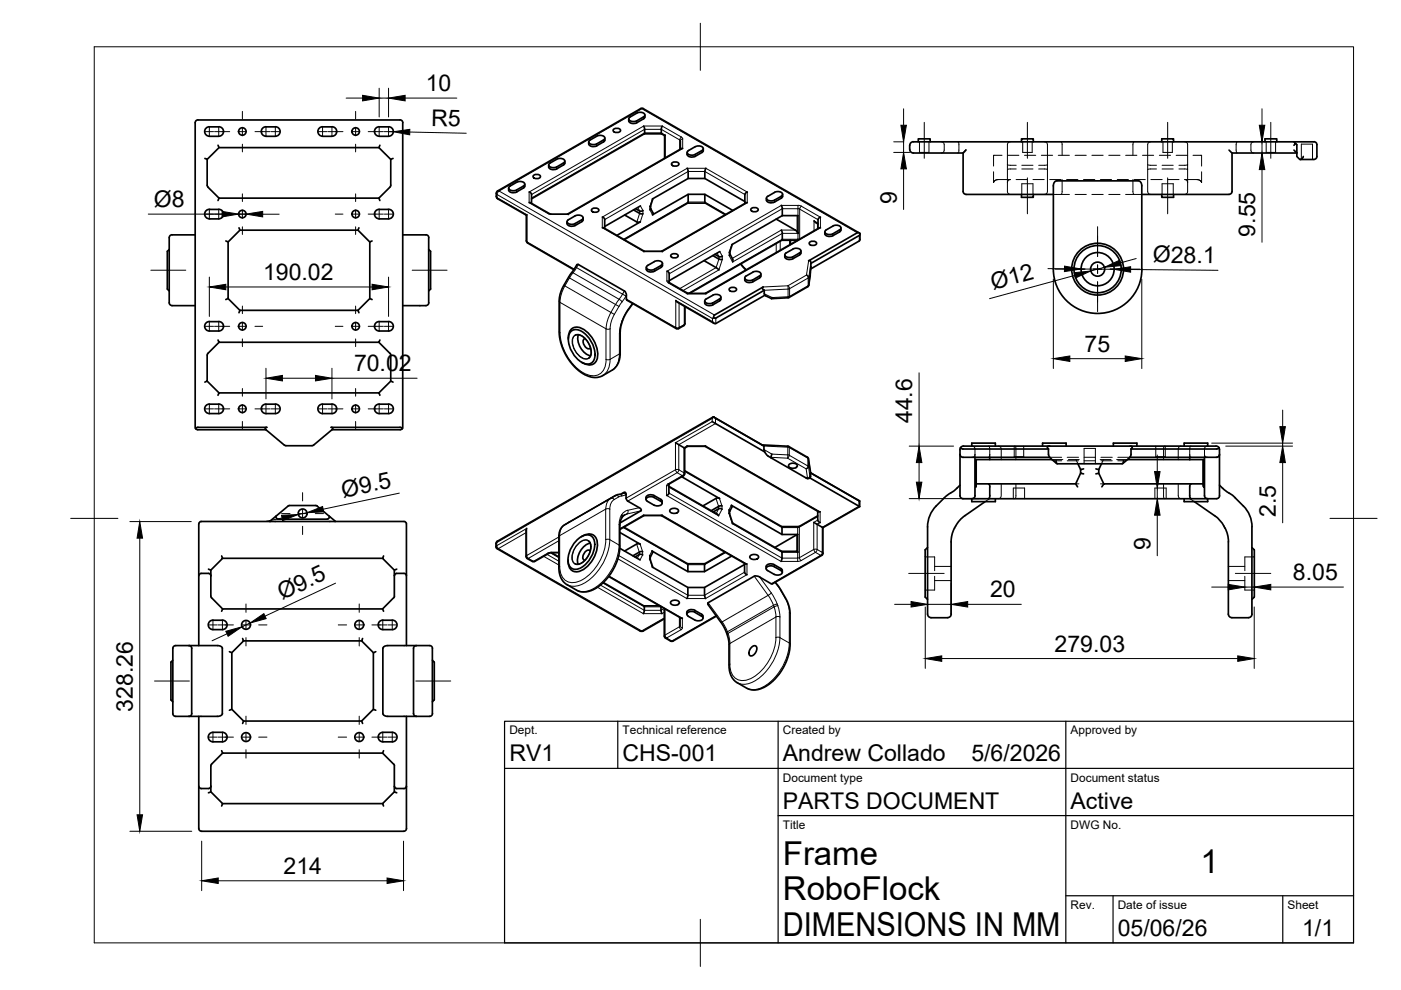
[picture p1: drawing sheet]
<svg xmlns="http://www.w3.org/2000/svg" width="297mm" height="210mm" viewBox="0 0 297 210" stroke-linecap="round" stroke-linejoin="round" font-family="sans-serif">
<defs><g id="words">
<g font-size="7">
<text x="166" y="183.4">Frame</text>
<text x="254.5" y="185.2">1</text>
<text x="166" y="190.9">RoboFlock</text>
<text x="166" y="198.4">DIMENSIONS IN MM</text>
</g>
<g font-size="4.9">
<text x="90.3" y="19.3">10</text>
<text x="91.4" y="26.6" transform="rotate(1 91.4 26.6)">R5</text>
<text x="32.6" y="43.9">Ø8</text>
<text x="190.1" y="43.2" transform="rotate(-90 190.1 43.2)">9</text>
<text x="266.1" y="50.2" transform="rotate(-90 266.1 50.2)">9.55</text>
<text x="55.8" y="59.4">190.02</text>
<text x="244.4" y="55.6" transform="rotate(1 244.4 55.6)">Ø28.1</text>
<text x="210.6" y="61.5" transform="rotate(-15 210.6 61.5)">Ø12</text>
<text x="230" y="74.6">75</text>
<text x="75.1" y="78.7">70.02</text>
<text x="193.4" y="89.7" transform="rotate(-90 193.4 89.7)">44.6</text>
<text x="72.8" y="105.5" transform="rotate(-12 72.8 105.5)">Ø9.5</text>
<text x="270.5" y="109.6" transform="rotate(-90 270.5 109.6)">2.5</text>
<text x="243.9" y="116.6" transform="rotate(-90 243.9 116.6)">9</text>
<text x="274.1" y="123">8.05</text>
<text x="59.8" y="127.2" transform="rotate(-25 59.8 127.2)">Ø9.5</text>
<text x="209.9" y="126.7">20</text>
<text x="223.6" y="138.2">279.03</text>
<text x="28.2" y="150.9" transform="rotate(-90 28.2 150.9)">328.26</text>
<text x="108" y="161.4">RV1</text>
<text x="132" y="161.4">CHS-001</text>
<text x="166" y="161.4">Andrew Collado</text>
<text x="206" y="161.4">5/6/2026</text>
<text x="166" y="171.4">PARTS DOCUMENT</text>
<text x="227" y="171.4">Active</text>
<text x="60.1" y="185.3">214</text>
<text x="237" y="198.4">05/06/26</text>
<text x="276.1" y="198.6">1/1</text>
</g>
<g font-size="2.5">
<text x="108" y="155.7">Dept.</text>
<text x="132" y="155.7">Technical reference</text>
<text x="166" y="155.7">Created by</text>
<text x="227" y="155.7">Approved by</text>
<text x="166" y="165.7">Document type</text>
<text x="227" y="165.7">Document status</text>
<text x="166" y="175.7">Title</text>
<text x="227" y="175.7">DWG No.</text>
<text x="227" y="192.7">Rev.</text>
<text x="237" y="192.7">Date of issue</text>
<text x="273" y="192.7">Sheet</text>
</g>
</g></defs>
<!-- layer: Visible -->
<g fill="none" stroke="#000" stroke-width=".36">
<path d="M42 25.4h42.8M42 25.4a.6 .6 0 0 0-.6 .6l.1 64.9M43.9 33.8v5.5l.2 .3M44.1 39.7l2.3 2.3M44.4 26.9h2a1.01 1.01 0 0 1 1 1 1.01 1.01 0 0 1-1 1h-2M44.4 26.9a1.01 1.01 0 0 0-1 1 1.01 1.01 0 0 0 1 1M46.2 30.8l.2 .5h33.9M46.4 31.3l-2.5 2.5-.5-.2M58.4 26.9h-2a1.01 1.01 0 0 0-1 1 1.01 1.01 0 0 0 1 1h2M58.4 26.9a1.01 1.01 0 0 1 1 1 1.01 1.01 0 0 1-1 1M67.7 27.2l.7-.3h2a1.01 1.01 0 0 1 1 1 1.01 1.01 0 0 1-1 1h-2a1.01 1.01 0 0 1-.9-.6 1.01 1.01 0 0 1 .2-1.1zM79.7 27.2l.7-.3h2a1.01 1.01 0 0 1 1 1 1.01 1.01 0 0 1-1 1h-2a1.01 1.01 0 0 1-.9-.6 1.01 1.01 0 0 1 .2-1.1z"/>
<path d="M80.5 30.8l-.2 .5 2.5 2.5M83.3 33.6l-.5 .2v5.7l-2.5 2.5h-33.9M84.8 25.4a.6 .6 0 0 1 .6 .6v64.7l-.2 .3-.3 .1M107.8 39.9a.96 .96 0 0 0 .5 .9 .96 .96 0 0 0 1 0l1.7-.9M108.1 39.4l-.3 .5a1.2 1.2 0 0 0 1.8 .4l1.4-.8M111 39.5l.3-.4a1.2 1.2 0 0 0-1.7-.5l-1.5 .9M111.3 39.1v.4M111.3 39.5l-.3 .4M113.1 37.3l.7-.3a.57 .57 0 0 1 .7 .6l-.7 .3a.57 .57 0 0 1-.7-.6zM116.3 35a.96 .96 0 0 0 .5 .9 .96 .96 0 0 0 1 0l1.6-.9M119.5 34.6l.3-.4a1.19 1.19 0 0 0-1.8-.4l-1.4 .8-.3 .4a1.2 1.2 0 0 0 1.7 .4l1.4-.8M119.7 34.2v.5l-.2 .3"/>
<path d="M126.5 30.5a1.2 1.2 0 0 1-1.7-.4l.1-.2a4.3 4.3 0 0 1 2.3-1.2 .73 .73 0 0 1 1 .8l-1.7 1M128.2 29.3v.4M128.2 29.7l-.1 .3-1.6 .9-.8 .2a.82 .82 0 0 1-.9-1M130 27.5l.8-.3a.57 .57 0 0 1 .7 .6l-.7 .3a.57 .57 0 0 1-.8-.6zM135 24a1.2 1.2 0 0 1 1.7 .4l-.3 .4a2.85 2.85 0 0 1-2.5 .9l-.5-.3v-.4l1.6-1M135.8 23l-30.3 17.5M136.4 23l45.8 26.4M136.4 23h-.6M136.5 26.7l.2 .7-.1 1M136.6 28.4h3.7M136.6 28.4l-23.9 13.8M136.7 24.4v.4"/>
<path d="M136.7 24.8l-.1 .3-1.6 .9-.8 .2a.82 .82 0 0 1-.9-1M140.3 28.4l.6 .4v4.7M140.4 26.7l-.2 .7 .1 1M141 28.7h-.1M142.4 34.6l.8-.3a.57 .57 0 0 1 .7 .7l-.7 .2a.57 .57 0 0 1-.8-.6zM144.3 29.9v1.7M144.7 31.5h-.3l-24.1 13.9M145.7 32.3v.4M145.7 32.7a1.2 1.2 0 0 0 1.7 .4M145.7 35.7l.2 .7v1.4l-7.6 4.4M145.9 37.8h3.5l8.5 4.9M148.8 32.3l-1.4 .9"/>
<path d="M148.8 31.9l.3-.4a1.2 1.2 0 0 0-1.7-.4l-1.4 .8-.3 .4a1.2 1.2 0 0 0 1.7 .4l1.4-.8M149.1 31.5v.6l-.3 .2M149.4 36.4v1.4M149.7 35.7l-.2 .7M194.7 30.1v-.7h2.5v.7M204.2 32.4v8.2a.62 .62 0 0 0 .6 .6M216.6 30.1v-.7h2.5v.7M224.1 38.3h17.2a1.32 1.32 0 0 1 .8 1.7v17.1M224.1 38.3a1.32 1.32 0 0 0-.8 1.7v17.1a9.4 9.4 0 0 0 9.4 9.4 9.4 9.4 0 0 0 9.4-9.4M246.3 30.1v-.7h2.5v.7M260.6 31.8l.6 .6h13.8v.8l.7 .6M261.2 32.4v8.2a.62 .62 0 0 1-.6 .6"/>
<path d="M268.2 30.1v-.7h2.5v.7M274.3 30.8h.1a.36 .36 0 0 0 .2-.3 .36 .36 0 0 0-.2-.4l-80.8-.1a.79 .79 0 0 0-.7 .8v.9a.75 .75 0 0 0 .7 .7h10.6l.6-.6M274.3 30.1l4.3-.1a.62 .62 0 0 1 .6 .7v2.5a.62 .62 0 0 1-.6 .6h-2.9M274.7 30.4l.3 .3v1.7l-.7-.6M276.3 33.2l-.1 .3-.5 .3M35.9 52.9l-.4 .4v8l.4 .4M35.9 50.4v13.8a.6 .6 0 0 0 .6 .6M36.5 49.8h4.9M36.5 49.8a.6 .6 0 0 0-.6 .6M44.4 46.4h2M44.4 44.4h2M44.4 44.4a1.01 1.01 0 0 0-1 1 1.01 1.01 0 0 0 1 1"/>
<path d="M46.4 44.4a1.01 1.01 0 0 1 1 1 1.01 1.01 0 0 1-1 1M46.4 42l-.2 .5M48.4 51.3v12l-.5 .2M50.7 48.3l.2 .5-2.5 2.5-.5-.2M50.9 48.8h25M76.1 48.3l-.2 .5 2.5 2.5M78.9 51.1l-.5 .2v12M80.3 42l.2 .5M80.4 46.4h2M80.4 44.4h2M80.4 44.4a1.01 1.01 0 0 0-1 1 1.01 1.01 0 0 0 1 1M82.4 44.4a1.01 1.01 0 0 1 1 1 1.01 1.01 0 0 1-1 1"/>
<path d="M85.4 49.8h4.9M90.3 49.8a.6 .6 0 0 1 .6 .6M90.9 52.9l.4 .4v8l-.4 .4M90.9 50.4v13.8a.6 .6 0 0 1-.6 .6M105.5 40.5l-.3 .5v.8l.3 .3 6.1 3.5M111.6 45.6v5.5l.2 .4M111.7 45.5l-.1 .1M111.8 51.5l9.9 5.7M112.2 43h.4M112.2 40.7l.5 .5v1.9M112.5 43l4.1 2.4 3.9 .1M120.2 47a.98 .98 0 0 0 .5 .9 .98 .98 0 0 0 1 0l.2-.1"/>
<path d="M120.5 46.6a2.8 2.8 0 0 1 2.5-1l.6 .4v.4l-1.7 1M120.5 46.6l-.3 .4a1.2 1.2 0 0 0 1.7 .4M122.6 56.1l9.8 5.6M122.6 56.1l-.3 .1-1.7 2.5-1.4 2.5-.5 1.2-.1 1.2v7.1l.5 2.6 1 2.3 1.5 1.9 1.5 1.4 1.7 .9 1 .2h.8l.8-.2 2.4-1.3 .9-.8 .4-.7 .3-1.3 .1-5.4 .3-1.6 .8-2.1 1.6-2.2M123.6 46.2l-.1 .7-1.6 .9M125.4 44.4l.8-.3a.57 .57 0 0 1 .7 .6l-.7 .3a.57 .57 0 0 1-.8-.6zM127.7 46l.5 .5v1.9M132.4 45.6l2.6 1.5M134.3 44.5l1.3 .7 .7 .1M134.8 44.3l.8 .4M135.8 47l-.8 .1M135.8 47l-5 2.9"/>
<path d="M135.8 43.7l-7.6 4.3M136.3 44.6l-.7 .1M136.6 53.3l-.1 .1M137 56.7a.96 .96 0 0 0 .5 .9 .96 .96 0 0 0 1 0l1.7-.9M137.9 44.2l.6 1-.2 .4 7.6-4.4h3.5l5.9 3.4M137.9 43.7v.5M137.9 43.7l-.1 .1M138 44.2l-.2 .3M138.4 42.1l-.5 1.6M138.7 55.5a1.2 1.2 0 0 1 1.8 .4l-.1 .2a4.2 4.2 0 0 1-2.4 1.2 .73 .73 0 0 1-.9-.8l1.6-1M140.3 53.3l.1 .1M140.4 55.9v.4"/>
<path d="M140.5 56.3l-.3 .4M141.4 57.5l.5 .5v1.9M141.9 59.9l4 2.3M142.3 54.1l.7-.3a.57 .57 0 0 1 .7 .6l-.7 .3a.57 .57 0 0 1-.7-.6zM145.8 43.1h3.7M145.8 43l-13.4 7.8M145.9 41.2l-.1 1.8M149.3 55.3l2.5 1.4M149.4 41.2v1.6M149.5 42.8v.2l4.3 2.5M151.1 54.2l1.3 .7M151.6 53.9l.8 .5"/>
<path d="M151.8 56.7l.6 .5M152.4 54.9l.7 .1M152.6 53.3l-10.7 6.2M153.2 54.3l-.8 .1M154.7 53.8l.6 1.1v.6M154.7 53.4l.1 .5-.2 .3M154.8 53.4l-.2 .1M155.3 51.8l-.6 1.6M157 56l1.1 1.2M157.9 58.9v.4M157.9 41.2v1.9M158.4 40.7l-.5 .5"/>
<path d="M158.4 43h-.3l-17.8 10.3h-3.7l-8.5-5h-.4M159.2 44.3l.8-.3a.57 .57 0 0 1 .7 .6l-.7 .3a.57 .57 0 0 1-.8-.6zM159.6 57.7a1.2 1.2 0 0 1 1.7 .4l-.3 .4-1.4 .8M159.6 57.7l-1.4 .8-.3 .4a1.2 1.2 0 0 0 1.7 .4M161.3 58.1v.4M161.3 58.5l-.3 .4-1.4 .8-.8 .2a.85 .85 0 0 1-.9-.6M162.5 42v.4M164.2 40.8a1.2 1.2 0 0 1 1.7 .4v.2a4.2 4.2 0 0 1-2.4 1.2 .73 .73 0 0 1-.9-.8l1.6-1M165.7 48.8l.2 .7-.1 1.4M165.7 43.5l.2 .7v1.5M165.8 50.9l-19.6 11.3M165.8 50.9h3.3"/>
<path d="M165.9 45.7h3.3v3.8l-.6-.7-4-2.3M165.9 45.7l-10.8 6.2M165.9 41.2v.6l-.3 .2-1.4 .8-.8 .2a.85 .85 0 0 1-.9-.6M166.4 54a.96 .96 0 0 0 .4 1 .96 .96 0 0 0 1.1 0l1.6-.9M167.6 50.9v.9M168.1 52.8a1.2 1.2 0 0 1 1.7 .4l-.1 .2a3.8 3.8 0 0 1-2.3 1.2 .73 .73 0 0 1-.9-.8l.2-.2M168.1 52.8l-1.4 .8M169.8 53.2v.4M169.8 53.6l-.3 .4M171.4 55.3h.4l.1 .5M171.4 55.3l10.4-6a.38 .38 0 0 1 .4 .1 .38 .38 0 0 1 .1 .4l-10.4 6.1-.1 2.6M171.6 51.4l.7-.3a.57 .57 0 0 1 .8 .7l-.8 .2a.57 .57 0 0 1-.7-.6z"/>
<path d="M171.8 58.5l-.3 1.9-.3 .4-4 2.3-3.6 .2M171.8 58.4v.1M171.9 56.6h.1M172.6 46.8l.8 .7M173.4 46.6v1.8M174 46l-.5 .6M174 48.3h-.4l-24.1 13.9M174.9 49.2a.96 .96 0 0 0 .4 .9 .96 .96 0 0 0 1.1 0l1.6-.9M175 48.9a4.2 4.2 0 0 1 2.3-1.2 .73 .73 0 0 1 .9 .8 4.2 4.2 0 0 1-2.3 1.2 .73 .73 0 0 1-.9-.8zM178.3 48.3v.4M178.3 48.7l-.3 .4M182.3 49.6v1.2l-.1 .3-10.3 5.9"/>
<path d="M204.8 41.2h18.5M216.6 41.2v.6h2.5v-.6M242.1 41.2h18.5M246.3 41.2v.6h2.5v-.6M36.5 64.8h4.9M44.1 74.9l-.2 .4v5.5l-.5 .2M44.4 68.2h2M44.4 68.2a1.01 1.01 0 0 0-1 1 1.01 1.01 0 0 0 1 1M46.2 72.1l.2 .5h33.9l.2-.5M46.4 68.2a1.01 1.01 0 0 1 1 1 1.01 1.01 0 0 1-1 1h-2M46.4 72.6l-2.3 2.3M48.4 63.3l2.5 2.5"/>
<path d="M50.9 65.8l-.2 .5M50.9 65.8h25M75.9 65.8l.2 .5M78.9 63.5l-.5-.2-2.5 2.5M80.3 72.6l2.4 2.3M80.4 68.2h2M80.4 68.2a1.01 1.01 0 0 0-1 1 1.01 1.01 0 0 0 1 1h2a1.01 1.01 0 0 0 1-1 1.01 1.01 0 0 0-1-1M82.7 74.9l.1 .4v5.5M85.4 64.8h4.9M120.5 71.6v.3M120.5 71.6a1.88 1.88 0 0 1 .8-2 1.88 1.88 0 0 1 2.2 .1 6.2 6.2 0 0 1 3 6.7 1.86 1.86 0 0 1-2.9 .6l-.3-.2M121.1 70.2a2.54 2.54 0 0 1 3.3 1 5.3 5.3 0 0 1 1.5 5.2 1.67 1.67 0 0 1-2.6 .4 6 6 0 0 1-2.7-5.6z"/>
<path d="M122 71.1l.6-.1 .7 .2 .9 .7 .5 .7 .5 1.1 .1 .9-.1 .9-.4 .5M122.6 71a3.9 3.9 0 0 0 2.6 4.4M124.1 71.8a.87 .87 0 0 0-.2 1.4l.2 .3a.75 .75 0 0 0 1.1 .3M132.4 61.7l.3 .4 .1 .5M132.8 62.6v.8M132.8 63.4l.1 .2M132.9 63.6l10.5 6.1h.5M143.3 63.7l.3 .4 7.8 4.5M145.2 65v3.6M145.2 68.6l-.2 .4-1.1 .7M145.8 62.2h3.8M145.8 62.2l-.1 .1"/>
<path d="M149.6 62.2l.1 .1M151.1 64.2a1.2 1.2 0 0 1-1.7-.4l.1-.2a4.8 4.8 0 0 1 2.3-1.2 .73 .73 0 0 1 1 .8l-1.7 1M151.3 67.3l-.2 .2M151.3 67.3l.5 .1M152.8 63v.4M152.8 63.4l-.2 .4-1.5 .8-.8 .2a.82 .82 0 0 1-.9-1M154.6 61.2l.8-.3a.57 .57 0 0 1 .7 .6l-.7 .3a.57 .57 0 0 1-.8-.6zM162 61.5l.1 1 .2 .2M162 61.5l-10.2 6M162 61.5l-.3-.3 .1-.4-10.3 6-.2 .5M162.2 62.6l-10.4 6-.5-.1-.2-.3M162.3 62.7l1.3 .6 .1-.2"/>
<path d="M41.5 90.9l.4 .2h14.5M43.9 80.8l2.5 2.5M44.4 85.7h2M44.4 85.7a1.01 1.01 0 0 0-1 1 1.01 1.01 0 0 0 1 1M46.2 83.8l.2-.5h33.9l.2 .5M46.4 85.7a1.01 1.01 0 0 1 1 1 1.01 1.01 0 0 1-1 1h-2M56.4 91.1l3.9 3.3M56.4 85.7h2M56.4 85.7a1.01 1.01 0 0 0-1 1 1.01 1.01 0 0 0 1 1h2M56.6 90.6h-14.6l-.5 .3M56.6 90.6l-.4 .2 .2 .3M58.4 85.7a1.01 1.01 0 0 1 1 1 1.01 1.01 0 0 1-1 1"/>
<path d="M60.3 94.4l.3 .1M60.6 94.5h5.6M66.5 94.4l-.3 .1M68.4 85.7h2M68.4 85.7a1.01 1.01 0 0 0-1 1 1.01 1.01 0 0 0 1 1h2a1.01 1.01 0 0 0 1-1 1.01 1.01 0 0 0-1-1M70.2 90.6l.4 .2-.2 .3M70.2 90.6h14.6l.5 .3M70.4 91.1h14.5M70.4 91.1l-3.9 3.3M80.4 85.7h2M80.4 85.7a1.01 1.01 0 0 0-1 1 1.01 1.01 0 0 0 1 1h2a1.01 1.01 0 0 0 1-1 1.01 1.01 0 0 0-1-1M83.3 81l-.5-.2-2.5 2.5"/>
<path d="M143.2 93.9l.7 .4M143.9 94.3l1.3 .7M145.2 95l-.1 5.6-3.3 2.1M145.2 99.8l20.5 11.8M145.7 94.5l3.8 .1M145.8 94.6l-.6 .4M149.6 94.5l-.1 .1 24 13.9h.4M151 89.4l11.1 6.4M151.2 88.4l-45.7 26.4M151.3 88.4l10.7 6.2M151.7 88.7l-.4-.3-.3 .3M162 94.6a2.35 2.35 0 0 0 1.6 2.5"/>
<path d="M162 94.6l-.4-.3 5.5 .3 4.1 2.3M163.6 97.1l7.4 4.3a.48 .48 0 0 0 .5 0 .48 .48 0 0 0 .2-.5M163.6 96.3l-.1 .7 .1 .1M167.2 98.5a1.18 1.18 0 0 1 1.9 .2 1.09 1.09 0 0 1-1.9 0zM171.2 96.9l.2 .4M171.4 97.3l.5 3M203.5 96.3a.62 .62 0 0 0 .7 .7h18.3M203.6 94.9l-.1 10.2a.62 .62 0 0 0 .7 .6h53.7a.66 .66 0 0 0 .7-.6l-.2-10.2M203.7 94.9l.5 .3h18.1M206 94.6v-.6h5v.6M206.7 97v8.1a.62 .62 0 0 1-.6 .6M209.8 97v.4h-2.9v5.8l.1-5.8"/>
<path d="M209.8 97.4h13.2M221 94.6v-.6h5v.6M222.3 95.2v1.3l.3 .5M222.5 94.6h-18.2l-.6 .3M222.5 94.6h35.3l.7 .3M222.5 94.6l-.4 .1 .2 .5M222.6 97l1.4 1.3M223.9 97.7l.1 .5 .2 .1M228.5 98.3l.6 1.3M229.7 99.4l-.6 .2v.7l.6 .2M232.3 99.4l.7 .2M233 99.6v.7"/>
<path d="M233.5 98.3l-.5 1.3M236.1 94.6v-.6h4.9v.6M238.2 97.7v.3l-.3 .3h-13.7M239.1 97.4h16.1v5.8l-.1-5.8M239.6 97l-1.5 1.3M239.6 94.6l.5 .1-.3 .5M239.8 95.2v1.1l-.2 .7M251.1 94.6v-.6h5v.6M252.2 97v.4M255.4 97v8.1a.62 .62 0 0 0 .6 .6M258.5 94.9l-.6 .3h-18.1M258.6 96.3a.62 .62 0 0 1-.7 .7h-18.4"/>
<path d="M42.1 111.1v25.8M42.2 111.1v-.3l.5-.2h14.7h28.3h.2l.3 .5M47 117.9l.2 .5-2.5 2.5-.5-.2M47.2 118.4h33.9M57.1 110.6l4.3-3.4h5.7l4.1 3.4M58.5 109.5l.2 .4 .3 .2M58.9 110.1h10.5M69.9 109.5l-.3 .4-.2 .2M81.3 117.9l-.2 .5 2.5 2.5 .5-.2M86.2 111.1v25.8M105.2 115.3v.7l.2 .3 30.3 17.5h.6l4.5-2.6M105.5 114.7l-.3 .6"/>
<path d="M111.7 112l-.2 .5v5.5l.3 .4M111.8 118.4l1.1 .6M116.9 117.2l1.6 .9M118.5 117.2h-1.9l-3.2 1.8h-.5M122.2 114.7a2.54 2.54 0 0 1 3.3-1 3.5 3.5 0 0 1 .1 3.8 5.1 5.1 0 0 1-3.6 3.2 1.67 1.67 0 0 1-1.6-2 6.3 6.3 0 0 1 1.8-4zM123.3 113.8a2.05 2.05 0 0 1 3.1 .4 6 6 0 0 1-4 7 1.86 1.86 0 0 1-2-2.2v-.3M124.7 114.7l.4 .4 .2 .9-.2 1-.5 1-.5 .7-.8 .7-.7 .2-.7-.1M125.1 115.2a3.9 3.9 0 0 0-2.5 4.4M125.1 116.8a.87 .87 0 0 0-1.3 .6l-.1 .3a.75 .75 0 0 0 .3 1.1M131.4 112.9l4.3 2.5M131.4 116.3l4.3 2.4M131.9 104.7l.4-.3 .4 .1v1.1"/>
<path d="M131.9 104.6l-1.3 .4-11.1 6.4-.5 .5-.3 .6-.2 1v7.2l.4 1.8 1 1.3 2.7 1.5 .8 .2h.9l1-.3 1.2-.6 1.1-.8 1.2-1.2 1.5-2.5 .8-2 .3-1.8 .1-5.5 .2-.7 .7-.9M132.3 111.8l13.5 7.7M132.8 105.6l.3 .6M133.1 106.2l2.4 1.4 .5 .6-4.5 2.7M135.6 117.1l-1.4 .7M135.7 115.4l-.7-.1-2.6 1.5M136.2 117h-.6M136.3 117.7l-.8-.1-.9 .5M136.4 109.2l.2 .1M137 105.9a.96 .96 0 0 1 .4-.9 .96 .96 0 0 1 1 0l1.7 .9M137.7 118.5l.2 .1M137.7 117.8l.2 .3"/>
<path d="M137.9 118.1l.5-1-.2-.3 7.6 4.4v-1.7M137.9 118.6l.5 1.7M137.9 118.1v.5M138.7 107.1a1.2 1.2 0 0 0 1.7-.4l-.1-.2a4.8 4.8 0 0 0-2.3-1.2 .73 .73 0 0 0-1 .8l1.7 1M140.1 105.9l.3 .4M140.2 109.3l17.8 10.2 .4 .1M140.3 109.3h-3.8l-5.1 3M140.4 106.3v.4M140.4 109.2l-.1 .1M141.8 103.1l10.3 5.9 .3 .3M141.8 102.7v1.8l-.5 .5M142.1 108.1a1.18 1.18 0 0 1 1.8 .2 1.09 1.09 0 0 1-1.9 0z"/>
<path d="M144.5 101.1l8.1 4.6h-.8M145.8 119.5h3.6v1.7M151.8 105.7l-2.8 1.6M152.4 107.9l-1.2 .6M152.4 107.4l-1.6 .9M152.4 107.9l.7 .1M153.1 107.3l-.7 .1M153.7 117.1l-4.3 2.4M154.6 108.8l.1 .1M154.6 108.1l.1 .3M154.7 108.4v.5l.6 2 10.4 6h3.1l.3 .2v-3.8M154.7 108.5l.5-1-.1-.4 10.7 6.2"/>
<path d="M155.1 117.9l-5.7 3.3h-3.6M155.4 110.9l-.1 .1M157.9 119.7l-8.5 4.9h-3.6l-7.5-4.4M157.9 119.5v1.8l.5 .6M159 117.9a1.18 1.18 0 0 1 1.8 .2 1.09 1.09 0 0 1-1.8 0zM165.7 116.9l.1 1.4M165.7 111.6l.1 1.7M165.8 113.3h3.3M165.8 118.3l-.2 .7M169.1 113.3l-4.8 2.8M171 101.4a.55 .55 0 0 0 .9-.4v-.7l10.4 5.9-.6-.3M171.7 101.3l10.6 6.1"/>
<path d="M171.9 100.3h.1M172.5 110.8l2 1.1M173.4 108.4v1.9l.5 .5M173.4 109.4l-3.9 2.2h-3.8M174.2 117.8l-10.4 6M174.5 111.9v5.4l-.3 .4M182.3 106.2v1.2M182.3 107.4l-7.8 4.5M196.7 116.1l-.5 .5v10l.5 .5M196.7 111.7v18.5M202.4 112l-.6 1.4-.1 1.5v15.3M203.5 102.9l-1.3 1.2-2 1.5a8.5 8.5 0 0 0-3.4 4.7l-.1 1.4"/>
<path d="M206 105.7v.7h5v-.7M207 102.6h21.1M208.9 106.4l-4.7 3.2-1.1 1.1-.7 1.3M209.6 102.6l.3 .6-.1 2.2-.2 .3M229.1 100.3l-1 2.3 .4 .6M232.3 100.5l.7-.2 1 2.3M251.1 105.7v.7h5v-.7M252.5 102.6h-18.5l-.4 .6M252.5 102.6h2.6M252.5 102.6l-.3 .6v1.9l.3 .6M253.2 106.4l4.7 3.2 1.1 1.1 .7 1.3M258.6 102.9l1.3 1.2 2 1.4a10 10 0 0 1 3.2 4.1l.4 2.1"/>
<path d="M259.7 112l.6 1.4 .2 1.5M260.4 114.9v15.3M265.4 116.1l.5 .5v10l-.5 .5M265.4 111.7v18.5M36.6 140l-.4 .4v8l.4 .4M37.2 136.9h2.8M37.2 136.9a1.02 1.02 0 0 0-.6 1.3v12a1.55 1.55 0 0 0 .4 1.6l.2 .1M40 136.9h6.1a.92 .92 0 0 1 1.1 .6M40.1 136.9a.97 .97 0 0 1 .5 1.3v12a1.61 1.61 0 0 1-.3 1.6l-.2 .1M42.2 122.1v-.3l.5-.2h1.5h.3l.2 .5M44.7 126.4l.1 .3 2.4 2.4M44.7 120.9v5.5"/>
<path d="M47 129.6l.2-.5h33.9l.2 .5M47.1 131.5h-1.9a1.01 1.01 0 0 0-1 1 1.01 1.01 0 0 0 1 1h1.9M47.1 137.5v13.8M47.1 131.5a1.01 1.01 0 0 1 1.1 1 1.01 1.01 0 0 1-1.1 1M49.1 138.4v12l-.5 .2M51.4 135.4l.2 .5-2.5 2.5-.5-.2M51.6 135.9h25.1M76.9 135.4l-.2 .5 2.5 2.5M79.7 138.2l-.5 .2v12M81.2 131.5h2a1.01 1.01 0 0 1 1 1 1.01 1.01 0 0 1-1 1h-2M81.2 131.5a1.01 1.01 0 0 0-1 1 1.01 1.01 0 0 0 1 1M83.6 120.9v5.5"/>
<path d="M83.6 126.4l-.1 .3-2.4 2.4M83.6 122.1l.1-.3 .4-.2h1.6h.2l.3 .5M88.3 136.9h-6.1a.92 .92 0 0 0-1 .6v13.8a.93 .93 0 0 0 1 .6h6.1M88.3 136.9h2.8M88.3 136.9a1.01 1.01 0 0 0-.6 1.3v12a1.55 1.55 0 0 0 .3 1.6l.3 .1M91.1 136.9a.97 .97 0 0 1 .6 1.3v12a1.61 1.61 0 0 1-.4 1.6l-.2 .1M91.7 140l.4 .4v8l-.4 .4M127.9 123.5l8.6 5M129.1 122.2l15.2 8.8 .4 .1M139.8 128.5h-3.2v.9l-.2 .7M140.1 128.6l.1 1 .1 .5M140.8 129.4l.1 5.6 1.3 .9"/>
<path d="M140.9 129.1l-.1 .3M142.2 127.6a1.18 1.18 0 0 1 1.8 .2 1.09 1.09 0 0 1-1.8 0zM144.2 131v1.7M145.8 124.6v1.6l-.2 .7M147.3 129.4l1.4 .8M147.3 129.8l1.4 .9M147.3 129.4l-.8-.2a.84 .84 0 0 0-.9 1M147.3 129.8a1.2 1.2 0 0 0-1.7 .4l.3 .4 1.4 .9M148.8 130.2l.2 .3v.6M148.8 130.6l.3 .4a1.2 1.2 0 0 1-1.8 .5M149.4 124.6v1.6l.2 .7M151.9 130.6l-9.2 5.3h-.5"/>
<path d="M159.4 137.2a.61 .61 0 0 1 1 0 1.47 1.47 0 0 1-1.4 1.8 1.35 1.35 0 0 1 .4-1.8zM162.4 120.6v-.5a1.17 1.17 0 0 1 1.7-.4l1.6 1 .2 .7M163.8 123.8h-.3l-2.7-1.6h-.9l-9.8 5.6M164.1 121.8a1.2 1.2 0 0 0 1.8-.4l-.1-.3a4.3 4.3 0 0 0-2.4-1.1 .73 .73 0 0 0-.9 .8l1.6 1M164.4 123.4l2.2 3.4 .7 1.9 .2 1.2-.1 7.7-.6 2.6-1.4 2.4-2 2.2-2.1 1.2-1.2 .3-1.5-.2-2.3-1.4-1.1-1-.6-1.9v-5.6l-.4-1.7-1-2-3.1-4.3 .1-.4M196.7 130.2a.75 .75 0 0 0 .7 .8h3.5M201.7 130.2a.75 .75 0 0 1-.8 .8M260.4 130.2a.75 .75 0 0 0 .8 .8M265.5 130.2a.75 .75 0 0 1-.8 .8h-3.5M37.2 151.9h2.8M42.1 151.9v23.7a.6 .6 0 0 0 .6 .6h42.9a.6 .6 0 0 0 .6-.6v-23.7M47 159.2l.2 .5"/>
<path d="M47.1 155.3h-1.9a1.01 1.01 0 0 0-1 1 1.01 1.01 0 0 0 1 1h1.9M47.1 155.3a1.01 1.01 0 0 1 1.1 1 1.01 1.01 0 0 1-1.1 1M47.2 151.3a.93 .93 0 0 1-1.1 .6h-6.1M47.2 159.7h33.9l2.4 2.3 .1 .4M47.2 159.7l-2.4 2.3-.1 .4M49.1 150.4l2.5 2.5M51.6 152.9l-.2 .5M51.6 152.9h25.1M76.7 152.9l.2 .5M79.7 150.6l-.5-.2-2.5 2.5M81.2 155.3h2a1.01 1.01 0 0 1 1 1 1.01 1.01 0 0 1-1 1h-2M81.2 155.3a1.01 1.01 0 0 0-1 1 1.01 1.01 0 0 0 1 1"/>
<path d="M81.3 159.2l-.2 .5M88.3 151.9h2.8M42.2 166.7v.2l.5 .3h1.5l.3-.1 .2-.4M44.7 166.7v1.2l-.5 .2M44.7 167.9l2.5 2.5-.2 .5M44.7 162.4v4.3M47.2 170.4h33.9M83.6 162.4v5.5M83.6 166.7l.1 .2 .4 .3h1.6l.2-.1 .3-.4M84.1 168.1l-.5-.2-2.5 2.5 .2 .5"/>
<circle cx="51.4" cy="27.9" r=".79"/>
<circle cx="75.4" cy="27.9" r=".79"/>
<circle cx="51.4" cy="45.4" r=".79"/>
<circle cx="75.4" cy="45.4" r=".79"/>
<circle cx="232.7" cy="57.1" r="5"/>
<circle cx="232.7" cy="57.1" r="5.5"/>
<circle cx="232.7" cy="57.1" r="1.49"/>
<circle cx="232.7" cy="57.1" r="3.5"/>
<circle cx="51.4" cy="69.2" r=".79"/>
<circle cx="75.4" cy="69.2" r=".79"/>
<circle cx="51.4" cy="86.7" r=".79"/>
<circle cx="75.4" cy="86.7" r=".79"/>
<circle cx="64.2" cy="108.9" r=".94"/>
<circle cx="52.2" cy="132.5" r=".94"/>
<circle cx="76.2" cy="132.5" r=".94"/>
<circle cx="52.2" cy="156.3" r=".94"/>
<circle cx="76.2" cy="156.3" r=".94"/>
</g>
<!-- layer: Hidden -->
<g fill="none" stroke="#000" stroke-width=".21">
<path d="M194.9 30.1v2.2h2.1v-2.2M199.6 30.1l.4 .2 .2 .4v1.3l-.3 .4h-.3M203.1 30.1l.2 .4v1.5l-.2 .4M204.8 31.7l-.6 .7M210.7 36.4v2.3M211.6 38.1l-.7 .2-.2 .4M211.6 38.1l-.6 .1-.3 .5M211.6 38.1h2.6M212.4 32.9h-1.7v2.3M213.6 34.9l.5 .1h1.4M213.6 32.9h2.4M214.2 30.1l-.4 .1-.2 .4v10a.65 .65 0 0 0 .6 .6"/>
<path d="M214.2 38.1l-.4 .1-.2 .5M215.4 38.1h2.4M215.5 35.8l-1.9 .2M216.6 35.8h2.4M216.6 35h2.4M216.8 30.1v2.2h2v-2.2M217.2 32.9h2.4M219 38.1h2.4M220.2 35l1.9-.1v1.1l-1.9-.2M220.8 32.9h2.4M221.4 30.1l.5 .2 .2 .4v4.2M222.1 36v4.6l-.2 .4-.5 .2"/>
<path d="M222.6 38.1h2.4M224.4 32.9h2.3M224.9 30.1l.3 .4v2.4M225.2 38.1v2.7l-.3 .4M226.1 38.1h2.4M227.9 32.9h2.4M229.7 38.1h2.4M231.5 32.9h2.4M233.3 38.1h2.4M235.1 32.9h2.4M236.9 38.1h2.3M238.7 32.9h2.3"/>
<path d="M240.2 38.1v2.6l.3 .5M240.4 38.1h2.4M240.5 30.1l-.3 .5v2.3M242.2 32.9h2.4M243.3 34.9l.5 .1h1.4M243.9 30.1l-.4 .1-.2 .4v10.1l.2 .4 .4 .1M244 38.1h2.4M245.2 35.8l-1.9 .2M245.8 32.9h2.4M246.4 35.8h2.4M246.4 35h2.4M246.6 30.1v2.2h2v-2.2"/>
<path d="M247.6 38.1h2.4M249.4 32.9h2.4M250 35h1.3l.5-.1v1.1l-1.8-.2M251.2 30.1l.5 .2 .1 .3v4.3M251.8 36v4.6a.61 .61 0 0 1-.6 .6M252.9 32.9h1.9v2.3M253.8 38.1l.7 .2 .3 .4M253.8 38.1l.6 .1 .4 .5M253.8 38.1h-2.6a.61 .61 0 0 1 .6 .6M254.8 36.4v2.3M262.3 30.1l-.2 .5v1.3l.2 .5M265.8 30.1l-.4 .1-.2 .4v1.4l.3 .4h.3"/>
<path d="M268.5 30.1v2.2h1.9v-2.2M275.9 33.8v-3.2h2.4v3.2M216.6 41.2v-2.2h2.4v2.2M223.3 41.2h3.4M227.9 41.2h2.4M231.5 41.2h2.4M235.1 41.2h2.4M238.7 41.2h3.4M246.4 41.2v-2.2h2.4v2.2M206.1 94.6l.3 .1 .3 .3v2M206.7 96.3l-.1 .4-.5 .3M209.6 94.6l.2 .5v1.9"/>
<path d="M209.8 96.3v.5l-.2 .2M211.6 94.6l.4 .1 .2 .3 .1 2.4M215 94.6v2.2h2v-2.2M215.1 94.6l.3 .4v2.4M222.5 97h2.6M222.9 97.3l.7 .4h1.5M223 97.4h2.3M226.3 97h2.4M226.3 97.7h2.4M226.5 97.4h2.3M228.1 97.4l.4 .9M229.8 98.3v-3.2h2.4v3.2"/>
<path d="M229.8 97h2.4M229.8 97.7h2.4M233.3 97.4h2.3M233.4 97h2.4M233.4 97.7h2.4M234 97.4l-.5 .9M236.7 97.4h2.4M237 97h2.5M239.2 97.3l-.8 .4h-1.4M245 94.6v2.2h2.1v-2.2M247 94.6l-.3 .4v2.4M250.4 94.6l-.3 .1-.2 .3-.1 2.4"/>
<path d="M252.2 96.3l.1 .5 .2 .2M252.5 94.6l-.3 .5v1.9M255.4 96.3l.1 .4 .5 .3M256 94.6l-.3 .1-.3 .3v2M258.6 96.2l-.2 .5-.6 .3M196.2 118l2 .1v2.9M209.8 105.7l-.9 .7M212.3 102.6l-.1 2.7-.2 .4h-.4M214.8 105.7v-2.2h2.4v2.2M215.4 102.6v2.7l-.3 .4M228.1 102.6h.6M233.3 102.6h.7"/>
<path d="M244.9 105.7v-2.2h2.3v2.2M246.7 102.6v2.7l.3 .4M249.8 102.6l.1 2.7 .2 .4h.3M252.3 105.7l.9 .7M265.9 118l-2 .1v2.9M198.2 122.2v2.9l-2 .1M198.2 123.1h3.5M198.2 120.1h3.5M260.4 123.1h3.5M260.4 120.1h3.5M263.9 122.2v2.9l2 .1"/>
</g>
<!-- layer: Visible Narrow -->
<g fill="none" stroke="#000" stroke-width=".21">
<path d="M111 39.5v.4M118 35.4v.4M119.4 34.6v.4M126.5 30.5v.4M127.9 29.7v.4M135 25.6v.4M135.8 23h.6M136.4 24.8v.4M141.1 33.5v-4.8l-.9-.5h-3.5l-24 13.8M144.1 29.7l-3.9-2.3h-3.5l-24 13.8M144.1 29.7v2M144.5 29.1l-.4 .6"/>
<path d="M144.7 29.5v2l-24.2 14h-3.6M144.7 29.5h-.2l-.2 .4-.2-.2M144.8 29.5l-.3-.4-4.1-2.4h-3.9l-24.3 14v2.3l4 2.3M147.4 32.7v.5M148.8 31.9v.4M105.2 41l.2 .2M105.2 41.6l.2 .3M105.4 41.2v.7l6.3 3.6v5.8l10.1 5.8M105.4 41.2l45.7 26.3v.7l-7.8-4.5v5.7l-10.5-6M105.4 41.9l.1 .2M105.5 40.5h.3M105.8 40.5l30.3-17.4 45.7 26.3"/>
<path d="M105.8 40.5l45.7 26.3M105.8 40.5l-.4 .7M109.5 40.3v.4M111.6 51.1l.2 .4M116.2 45.3l.7 .2M116.5 45.3h-.3M116.9 45.4v.1M120.5 58.8l.2 .1M120.7 58.9l-.9 1.7-.3-.1M120.7 58.9l9.8 5.7 .8-1.2 .6 .6M121.3 57.7l.2 .1M121.5 57.8l-.8 1.1"/>
<path d="M121.5 57.8l9.8 5.6 .7-1M121.5 57.8l.7-1.1 9.8 5.7M121.9 47.4v.4M122.6 56.1l-.4 .6-.2-.1M123.3 46.6v.4M127.7 46l18-10.3h3.9l8.8 5v2.3l-18 10.4h-3.9l-8.8-5.1zM135.2 44l.4 .7v.5l-.6 1.9M135.8 43.7l.5 .9v.7l-.5 1.7M138.3 42.2l-.5 1.6v.7l.5 1M138.7 57.1v.4M140.2 56.3v.4M141.4 59.5l.3 .5 .2-.1"/>
<path d="M152 53.7l.4 .7v.5l-.6 1.8-7.7 4.5M152.6 53.3l.5 1v.7l-.7 2.2-7.6 4.4M153.9 45.4l-4.5-2.6h-3.5l-13.7 7.9M155.1 51.9l-.5 1.6v.7l.7 1.4 10.6-6.1h3.3v1.2h-3.3l-20 11.5M157.1 55.9l1.2 1.3M157.9 41.2l-8.5-4.8h-3.5l-17.7 10.2M159.6 59.3v.4M161 58.5v.4M164.2 42.4v.4M164.6 51.6v1.9M165.4 51.2v1.9M165.6 41.6v.4"/>
<path d="M167.4 50.9v1M168.1 54.5v.4M168.6 48.8h-2.9l-10.5 6M169 45.7v3.4M169.2 44.3v-.7h-3.5l-24.3 13.9v2.1l.5 .3M169.2 45.7v-1.4h-3.3l-24 13.8M169.2 43.5l.7 .2 4 2.4v2.2l-24.2 14h-4l-4-2.3M169.2 44.2l.3 .1M169.4 50.7h-.2v.2M169.5 53.6v.5M169.5 44.3l3.9 2.3M169.5 44.3v6.4"/>
<path d="M169.9 43.7l-.3 .6M171 58.3l.4 .2 .1 .2-.2 .2zM171.3 58.9l-3.9 2.3v1.6l3.9-2.2M171.3 58.9v1.7M171.4 55.3l-.4 3-4 2.3-5.2 .2M171.9 55.9l-.4 2.9v1.6M171.9 56.6l-.4 3.8M173.3 47.4v1.1M173.4 47.3l-.8-.5v2.1M176.6 49.6v.4M178 48.7v.5M182.2 49.9v1.2"/>
<path d="M118.6 63.8l.1 .3M118.6 70.3l.1 .3M118.7 64.1v6.5M118.7 64.1l9.8 5.6M119.8 60.6l9.7 5.6M119.8 60.6l-.8 1.8-.3 1.7M121.6 71.3a1.73 1.73 0 0 1 2.6 .6 3.7 3.7 0 0 1 .9 3.8 1.73 1.73 0 0 1-2.7-.6 3.7 3.7 0 0 1-.8-3.8zM122 71.1a2.47 2.47 0 0 0 0 3.2 2.47 2.47 0 0 0 2.8 1.6M128.5 69.7v6.5a2.93 2.93 0 0 1-3.2 3.4 9.1 9.1 0 0 1-6-6.1l-.5-2-.1-.9M128.5 69.7h.8v6.5M128.5 76.2h.8M129.3 76.2v.7a3.4 3.4 0 0 1-1.5 2.7"/>
<path d="M129.5 66.2l.8 .4M129.5 66.2l1.1-1.6 .6 .4-.9 1.6M129.5 66.2l-.7 1.8-.3 1.7M130.3 66.6l-.7 1.6-.2 1.5M131.3 75.1v.6a3.4 3.4 0 0 1-1.5 2.8M131.3 70.7v4.3M131.3 75l-2 1.2M131.5 74.8l-.2 .3M131.8 68.3l-.5 2.4 .2-.3M131.9 67.9l-.1 .4M131.9 68.2l-.1 .1M132 62.4l.7 .4 .1-.2"/>
<path d="M132.4 61.7l-.4 .7M132.7 62.8l-1.5 2.2M133.2 65.6v.1M134.1 64.3l-1.5 2.2-.7 1.4h.1M143.4 69.7l-.1-.3h.7l-.1 .3M144 64.3v5.1l1.1-.6M145.1 64.9v3.9M145.1 68.8l-.1 .2M145.2 68.6l-.1 .2M151.1 64.2v.4M151.8 67.5v1.1M152.5 63.4v.4"/>
<path d="M162 61.5l5.1-.2v1.6l-3.4 .2-1.7-.8M167.1 60.6l.3 .6-.3 .1zM167.3 63.1l.1-.3-.3 .1v.2M171.3 60.6l-.1 .2M171.5 60.4l-.2 .2M145.2 100l20.6 11.9h3.3v1.4M151.7 88.7v1.1l-7.8 4.5v5.3l1.1 .6M162 94.6l5 .2M163.4 97l3.6 .1 3.9 2.3 .3 2M167 94.6v.2M167 94.8v1.6l-3.4-.1-1.6-1M167 96.4l.3 .1-.3 .6z"/>
<path d="M167 94.8l.3 .1M167.2 94.7l.1 .2M167.3 94.9v1.6M167.3 94.9l4 2.2M167.3 96.5l4 2.3M171.2 96.9l.1 .2M171.3 97.1v1.7M171.3 98.8l-.4 .6 .5-.2v-.2M171.3 98.8l.1 .2M171.3 97.1l.1 .2M171.4 97.3h.1M171.4 97.3v1.7"/>
<path d="M171.4 97.3l.5 3M171.4 99l.3 1.9 .2 .1M105.3 115v.7M105.3 115l-.1 .3M105.3 115.7l-.1 .2M105.3 115.7l.4 .6M105.5 114.7l-.2 .3M105.7 116.3l30.3 17.5 4.8-2.8M105.7 116.3h-.3M111.5 118l.2-.2 .3 .6M111.5 112.9l-5.8 3.4M112 118.4h-.2"/>
<path d="M112.9 119h.5M115.3 118l3.2 1.8M116 117.5l2.5 1.5M116.2 117.2l.2 .1M116.7 117.2l1.8 1.1M116.9 117.1v.1M116.9 117.1h1.6M116.9 117.1l-.7 .2M118.5 113.8l-6.8 4v-5.8l-6.4 3.7M118.5 114.7l-6.5 3.7 1.1 .6 3.1-1.7M118.7 113.6v6.4a2.93 2.93 0 0 0 3.2 3.5 9.1 9.1 0 0 0 6-6.2l.5-1.9v-1M118.7 113.6l-.2 .2"/>
<path d="M119.7 111.3a2.42 2.42 0 0 0-1 2.3M119.7 111.3h.1M120.7 110.7h.1M122.4 115.5a1.73 1.73 0 0 1 2.6-.6 3.7 3.7 0 0 1-2.8 4.8 1.74 1.74 0 0 1-.8-2.6zM124.7 114.6a2.47 2.47 0 0 0-2.8 1.7 2.47 2.47 0 0 0 0 3.2M128.4 107.9v6.5h.9M128.4 107.9l-9.7 5.7M128.4 107.9h.9v6.5M128.4 107.9a2.14 2.14 0 0 1 1.3-2.3l.5 .3a2.14 2.14 0 0 0-.9 2M129.3 114.4a11.4 11.4 0 0 1-6.3 9.7 3.2 3.2 0 0 1-2.8-.1M129.3 114.4l2 1.2M129.5 105.7l.9-.6-10.7 6.2 1-.6"/>
<path d="M130.5 105.1h.5l.2 .3M130.5 105.1h.1M131.2 105.4l-1 .5M131.2 117.8l14.6 8.4h3.6l8.5-4.9M131.3 115.5a11.4 11.4 0 0 1-6.4 9.7 3.2 3.2 0 0 1-2.7-.1M131.3 111.2v4.4M131.3 115.5l.1 .3M131.4 104.8l.4 .3M131.4 112.1l5-2.9h4l18 10.4v2.2l-8.8 5.1h-4l-14.6-8.4M131.7 109.3l.1 .6M131.7 109.3l-.4 1a.82 .82 0 0 0 .1 1.1M131.8 109.1l-.1 .2"/>
<path d="M131.8 109.1l.1 .6M131.8 105.2l-.6 .2M131.9 104.6h.1M131.9 104.6l.6 .1 .2 .2M132.1 111.9l13.7 7.8h3.6l4.5-2.5M132.3 104.4l-.4 .2M132.7 104.9l-.9 .2M132.7 105.6l10.5-6v-5.7l7.8-4.5v-.7l-45.7 26.3M132.7 104.9h.1M133.1 108.2a1.94 1.94 0 0 0-1.3 .9M133.1 108.2l.1 .3a.71 .71 0 0 1-.8 .7M135 115.4l.6 1.7v.5l-.5 .8"/>
<path d="M135.5 107.6l-2.4 .6M135.7 115.4l.5 1.6v.7l-.5 1M135.8 108.3l-2.9 .7-.8 .5M138.2 116.8l-.5 1v.7l.6 1.7M138.7 105.1v.4M140.1 105.9v.4M141.6 102.6l-.3 .4v2l24.3 14h3.5M141.8 104.5l24 13.8h3.3v-1.2h-3.3l-10.5-6.1-.8-2.2v-.7l.6-1M141.8 103.3l10.6 6.1 .7-1.4v-.7l-.6-1.6M141.8 102.7l-.5 .3M143.6 100.2l1.1 .7-3.1 1.7h.3M143.6 100.2l-10.5 6"/>
<path d="M145 100.2v-5.3l.6-.4h4l24.3 14v2.3l-.7 .4v5.3M145 100.2l-.3 .6 .2 .1M145 100.2l.2 .2M151.8 105.7l.6 1.7v.5l-.6 1M164.1 119.7v.5M168.9 113.4v3.5M169.1 111.6v.2h.4M169.1 118.3v.7M169.1 119l.7-.1 3.1-1.8 1.1 .6-10.5 6.1M169.1 118.3l.4-.1 .4 .7M169.6 111.5l-.1 .3M172.5 116.5h.8"/>
<path d="M172.5 116.5l.4 .6 .4-.6M173.4 109.5l-3.9 2.3v6.5l3-1.8M173.4 110.3l-.9 .5v5.7M174.5 117.3l-.1-.2-.4 .6h.2M182.1 106.2v1.1l-7.8 4.5v5.3l-1.1-.6M118.7 120l-.2 .3M126.7 124.5l9.7 5.6h3.9l.5-.3M127.3 124.1l9.3 5.3h3.5l.7-.4M127.8 123.6l8.8 5.1 3.6-.1M129.1 122.1l15.6 9v2M135.7 133.8h.6M141 134.7l-.2 .2"/>
<path d="M141 134.7l.3 .6h-.2M141 129.1v5.6M142.2 135.9h.5M144 130.9v2l-3 1.8M144.2 132.7l.2 .4h.3l-.3 .4-.4-.6zM147.3 129.4v.4M148.7 130.2v.5M151.8 130.5l-9.4 5.4-1.1-.6 3.1-1.8M153.1 131.8l-.2 .1M153.1 131.8l1.1 2.2M154.2 134l.1 .3M154.2 134l-.2 .2"/>
<path d="M154.3 134.3l-.1 .2M154.4 134.3l.4 2.1M154.7 136.4l.1 4.4-.2 .3M154.8 136.4l-.2 .3M159.9 122.2l3 4-9.8 5.7-3-4.1M161.1 122.4l2.4 3.3M162.9 126.2l1.1 2.1M163.5 125.7l1.3 2.4-.8 .2M163.5 125.7l-.6 .5M164 128.3l.1 .4M164 128.3l-9.8 5.7M164.1 128.7l-9.8 5.6"/>
<path d="M164.1 128.7l.4 2.1M164.3 123.5l.5 .6M164.5 130.8v4.4M164.5 130.8l-9.8 5.6M164.5 130.8h.9M164.8 128.1l.4 1.3 .2 1.4M164.8 124.1l.7 1M164.8 124v.1M164.9 128.4l-.8 .3M165.4 130.8v4.4l1.9 1.1M165.5 125.1l1 1.6M165.5 125.1h.1"/>
<path d="M165.6 120.6v.4M166.4 126.8l.7 1.5 .3 1.5M167.3 136.3a11.4 11.4 0 0 1-6.3 9.7 3.2 3.2 0 0 1-2.7-.1M167.3 129.9v6.4M167.4 129.8l.1 .3M167.4 136.3l.1 .3M154.7 140.8a2.93 2.93 0 0 0 3.2 3.5 9.1 9.1 0 0 0 6.1-6.2l.4-2 .1-.9h.9a11.4 11.4 0 0 1-6.4 9.7 3.2 3.2 0 0 1-2.7-.2"/>
<circle cx="143.6" cy="99.8" r=".41"/>
</g>
<!-- layer: BORDER -->
<path d="M20 9.9h267v190h-267zM148.5 4.9v10M15 109.9h10M282 109.9h10M148.5 194.9v10" fill="none" stroke="#000" stroke-width=".21"/>
<!-- layer: TITLEBLOCK -->
<path d="M107 152.9h180v47h-180zM131 152.9v10M165 152.9v47M226 152.9v47M107 162.9h180M165 172.9h122M226 189.9h61M236 189.9v10M272 189.9v10" fill="none" stroke="#000" stroke-width=".25"/>
<!-- layer: Smart Centers -->
<g fill="none" stroke="#000" stroke-width=".21">
<path d="M43.5 27.9h1.8M44.4 27v1.8M45.5 27.9h3.2M46.4 27v1.8M50.5 27.9h1.8M51.4 23.6v1.6M51.4 27v1.8M51.4 30.6v1.6M54.1 27.9h3.2M56.4 27v1.8M57.5 27.9h1.8M58.4 27v1.8"/>
<path d="M67.5 27.9h1.8M68.4 27v1.8M69.5 27.9h3.2M70.4 27v1.8M74.5 27.9h1.8M75.4 23.6v1.6M75.4 27v1.8M75.4 30.6v1.6M78.1 27.9h3.2M80.4 27v1.8M81.5 27.9h1.8M82.4 27v1.8"/>
<path d="M196 25.9v7.7M217.8 25.9v7.7M217.8 37.7v7.6M247.6 25.9v7.7M247.6 37.7v7.6M269.4 25.9v7.7M32 57.3h7.4M43.5 45.4h1.8M44.4 44.5v1.8M45.5 45.4h3.2M46.4 44.5v1.8M50.5 45.4h1.8"/>
<path d="M51.4 41.1v1.6M51.4 44.5v1.8M51.4 48.1v1.6M54.1 45.4h1.6M71.1 45.4h1.6M74.5 45.4h1.8M75.4 41.1v1.6M75.4 44.5v1.8M75.4 48.1v1.6M78.1 45.4h3.2M80.4 44.5v1.8M81.5 45.4h1.8"/>
<path d="M82.4 44.5v1.8M87.4 57.3h7.4M223.7 57.1h6.3M231.8 57.1h1.8M232.7 48.1v6.3M232.7 56.2v1.8M232.7 59.7v6.4M235.4 57.1h6.3M43.5 69.2h1.8M44.4 68.3v1.8M45.5 69.2h3.2M46.4 68.3v1.8"/>
<path d="M50.5 69.2h1.8M51.4 64.9v1.6M51.4 68.3v1.8M51.4 71.9v1.6M54.1 69.2h1.6M71.1 69.2h1.6M74.5 69.2h1.8M75.4 64.9v1.6M75.4 68.3v1.8M75.4 71.9v1.6M78.1 69.2h3.2M80.4 68.3v1.8"/>
<path d="M81.5 69.2h1.8M82.4 68.3v1.8M43.5 86.7h1.8M44.4 85.8v1.8M45.5 86.7h3.2M46.4 85.8v1.8M50.5 86.7h1.8M51.4 82.4v1.6M51.4 85.8v1.8M51.4 89.4v1.6M54.1 86.7h3.2M56.4 85.8v1.8"/>
<path d="M57.5 86.7h1.8M58.4 85.8v1.8M67.5 86.7h1.8M68.4 85.8v1.8M69.5 86.7h3.2M70.4 85.8v1.8M74.5 86.7h1.8M75.4 82.4v1.6M75.4 85.8v1.8M75.4 89.4v1.6M78.1 86.7h3.2M80.4 85.8v1.8"/>
<path d="M81.5 86.7h1.8M82.4 85.8v1.8M59.7 108.9h1.8M63.3 108.9h1.7M64.2 104.5v1.7M64.2 108v1.8M64.2 111.6v1.7M66.8 108.9h1.8M44.3 132.5h1.8M45.1 131.6v1.8M46.3 132.5h3.2M47.2 131.6v1.8"/>
<path d="M51.3 132.5h1.7M52.2 128.1v1.7M52.2 131.6v1.8M52.2 135.2v1.8M54.8 132.5h1.8M71.7 132.5h1.8M75.3 132.5h1.7M76.2 128.1v1.7M76.2 131.6v1.8M76.2 135.2v1.8M78.8 132.5h3.3M81.2 131.6v1.8"/>
<path d="M82.3 132.5h1.8M83.2 131.6v1.8M192.7 121.6h7.5M261.9 121.6h7.5M32.8 144.4h7.4M44.3 156.3h1.8M45.1 155.4v1.8M46.3 156.3h3.2M47.2 155.4v1.8M51.3 156.3h1.7M52.2 151.8v1.8M52.2 155.4v1.8"/>
<path d="M52.2 159v1.7M54.8 156.3h1.8M71.7 156.3h1.8M75.3 156.3h1.7M76.2 151.8v1.8M76.2 155.4v1.8M76.2 159v1.7M78.8 156.3h3.3M81.2 155.4v1.8M82.3 156.3h1.8M83.2 155.4v1.8M88.2 144.4h7.4"/>
</g>
<!-- layer: FD_Dimensions -->
<g fill="none" stroke="#000" stroke-width=".21">
<path d="M80.4 18.7v6.1M82.4 18.7v6.1M73.4 20.8h3.5M80.4 20.8h2M82.4 27.9h1M85.9 20.8h11M86.9 28l11.9 .3M189.5 30.1h2l.1 2.2M189.5 32.3h3.4M191.6 23.1v3.5M191.6 35.8v8.6M267.6 23.1v3.5"/>
<path d="M267.6 30.1v2.4M267.6 36v15.4M31.4 45.4h15.7M44.4 58.8v8.3M50.6 45.4h1.6M55.7 45.4h3.5M82.4 58.8v8.3M222.2 57h3.5M223.3 59.2v18.9M227.9 58.4l-18.1 4.9M229.2 57l7 .1M234.1 56.7l-2.9 .8"/>
<path d="M239.7 57.1l18.5 .2M240.9 54.8l-3.4 .9M242.1 59.2v18.9M47.9 60.8h31M56.4 78.1v6.5M70.4 78.1v6.5M194.9 79.1v15.5M226.8 76h11.8M59.9 80.2h7M70.4 80.2h18M192.8 94.6h9.4M194.9 98.1v4.1"/>
<path d="M245.4 96.5v3.5M256.9 94h17.1M259.9 94.6h14.1M271.9 86.9v3.6M271.9 94v.6M271.9 98.1v12.7M27.5 110.6h13.1M29.6 114.1v58.7M59.8 109.8l-3.4 .7M65.1 108.7l-1.9 .4M84.7 104.6l-16.2 3.4M192.8 105.7h14.7"/>
<path d="M245.4 103.5v2.2M245.4 109.2v8.6M48.1 134.4l-3.1 1.5M53 132.1l-1.7 .8M71.1 123.6l-14.9 7M189.7 128.1h3.5M196.2 128.7v13M196.7 123.7v6.5M196.7 128.1h5M199.7 139.6h62.7M201.7 123.7v6.5M205.2 128.1h11.3"/>
<path d="M256.9 124.5h3.5M263.9 124.5h2M265.9 128.7v13M269.4 124.5h15.4M27.5 176.2h13.2M42.8 178.3v10.5M85.6 178.3v10.5M46.3 186.7h35.8"/>
</g>
<g fill="#000" stroke="#000" stroke-width=".21">
<path d="M76.9 20.2l3.5 .6-3.5 .6zM82.4 20.8l3.5-.6v1.2zM83.4 27.9l3.5-.5v1.2zM191 26.6h1.2l-.6 3.5zM191.6 32.3l.6 3.5h-1.2zM267 26.6h1.2l-.6 3.5zM267.6 32.5l.6 3.5h-1.2zM47.1 44.8l3.5 .6-3.5 .6zM52.2 45.4l3.5-.6v1.2zM225.7 56.4l3.5 .6-3.5 .6zM227.7 57.8l3.5-.3-3.2 1.4zM234.1 56.7l3.3-1.5 .3 1.1z"/>
<path d="M236.2 57.1l3.5-.5v1.1zM44.4 60.8l3.5-.5v1.1zM56.4 80.2l3.5-.6v1.2zM66.9 79.6l3.5 .6-3.5 .6zM78.9 60.3l3.5 .5-3.5 .6zM223.3 76l3.5-.5v1.1zM238.6 75.5l3.5 .5-3.5 .6zM194.9 94.6l.6 3.5h-1.2zM244.8 100h1.2l-.6 3.5zM271.4 90.5h1.1l-.6 3.5zM271.9 94.6l.6 3.5h-1.1zM29.6 110.6l.6 3.5h-1.1z"/>
<path d="M59.7 109.3l3.5-.2-3.3 1.3zM65.1 108.7l3.3-1.3 .2 1.1zM194.3 102.2h1.2l-.6 3.5zM245.4 105.7l.6 3.5h-1.2zM47.9 133.9l3.4-1-2.9 2zM53 132.1l2.9-2 .5 1.1zM193.2 127.5l3.5 .6-3.5 .6zM196.2 139.6l3.5-.5v1.1zM201.7 128.1l3.5-.6v1.2zM260.4 123.9l3.5 .6-3.5 .6zM262.4 139.1l3.5 .5-3.5 .6zM265.9 124.5l3.5-.6v1.2z"/>
<path d="M29.1 172.8h1.1l-.6 3.4zM42.8 186.7l3.5-.5v1.1zM82.1 186.2l3.5 .5-3.5 .6z"/>
</g>
<use href="#words"/>
</svg>
